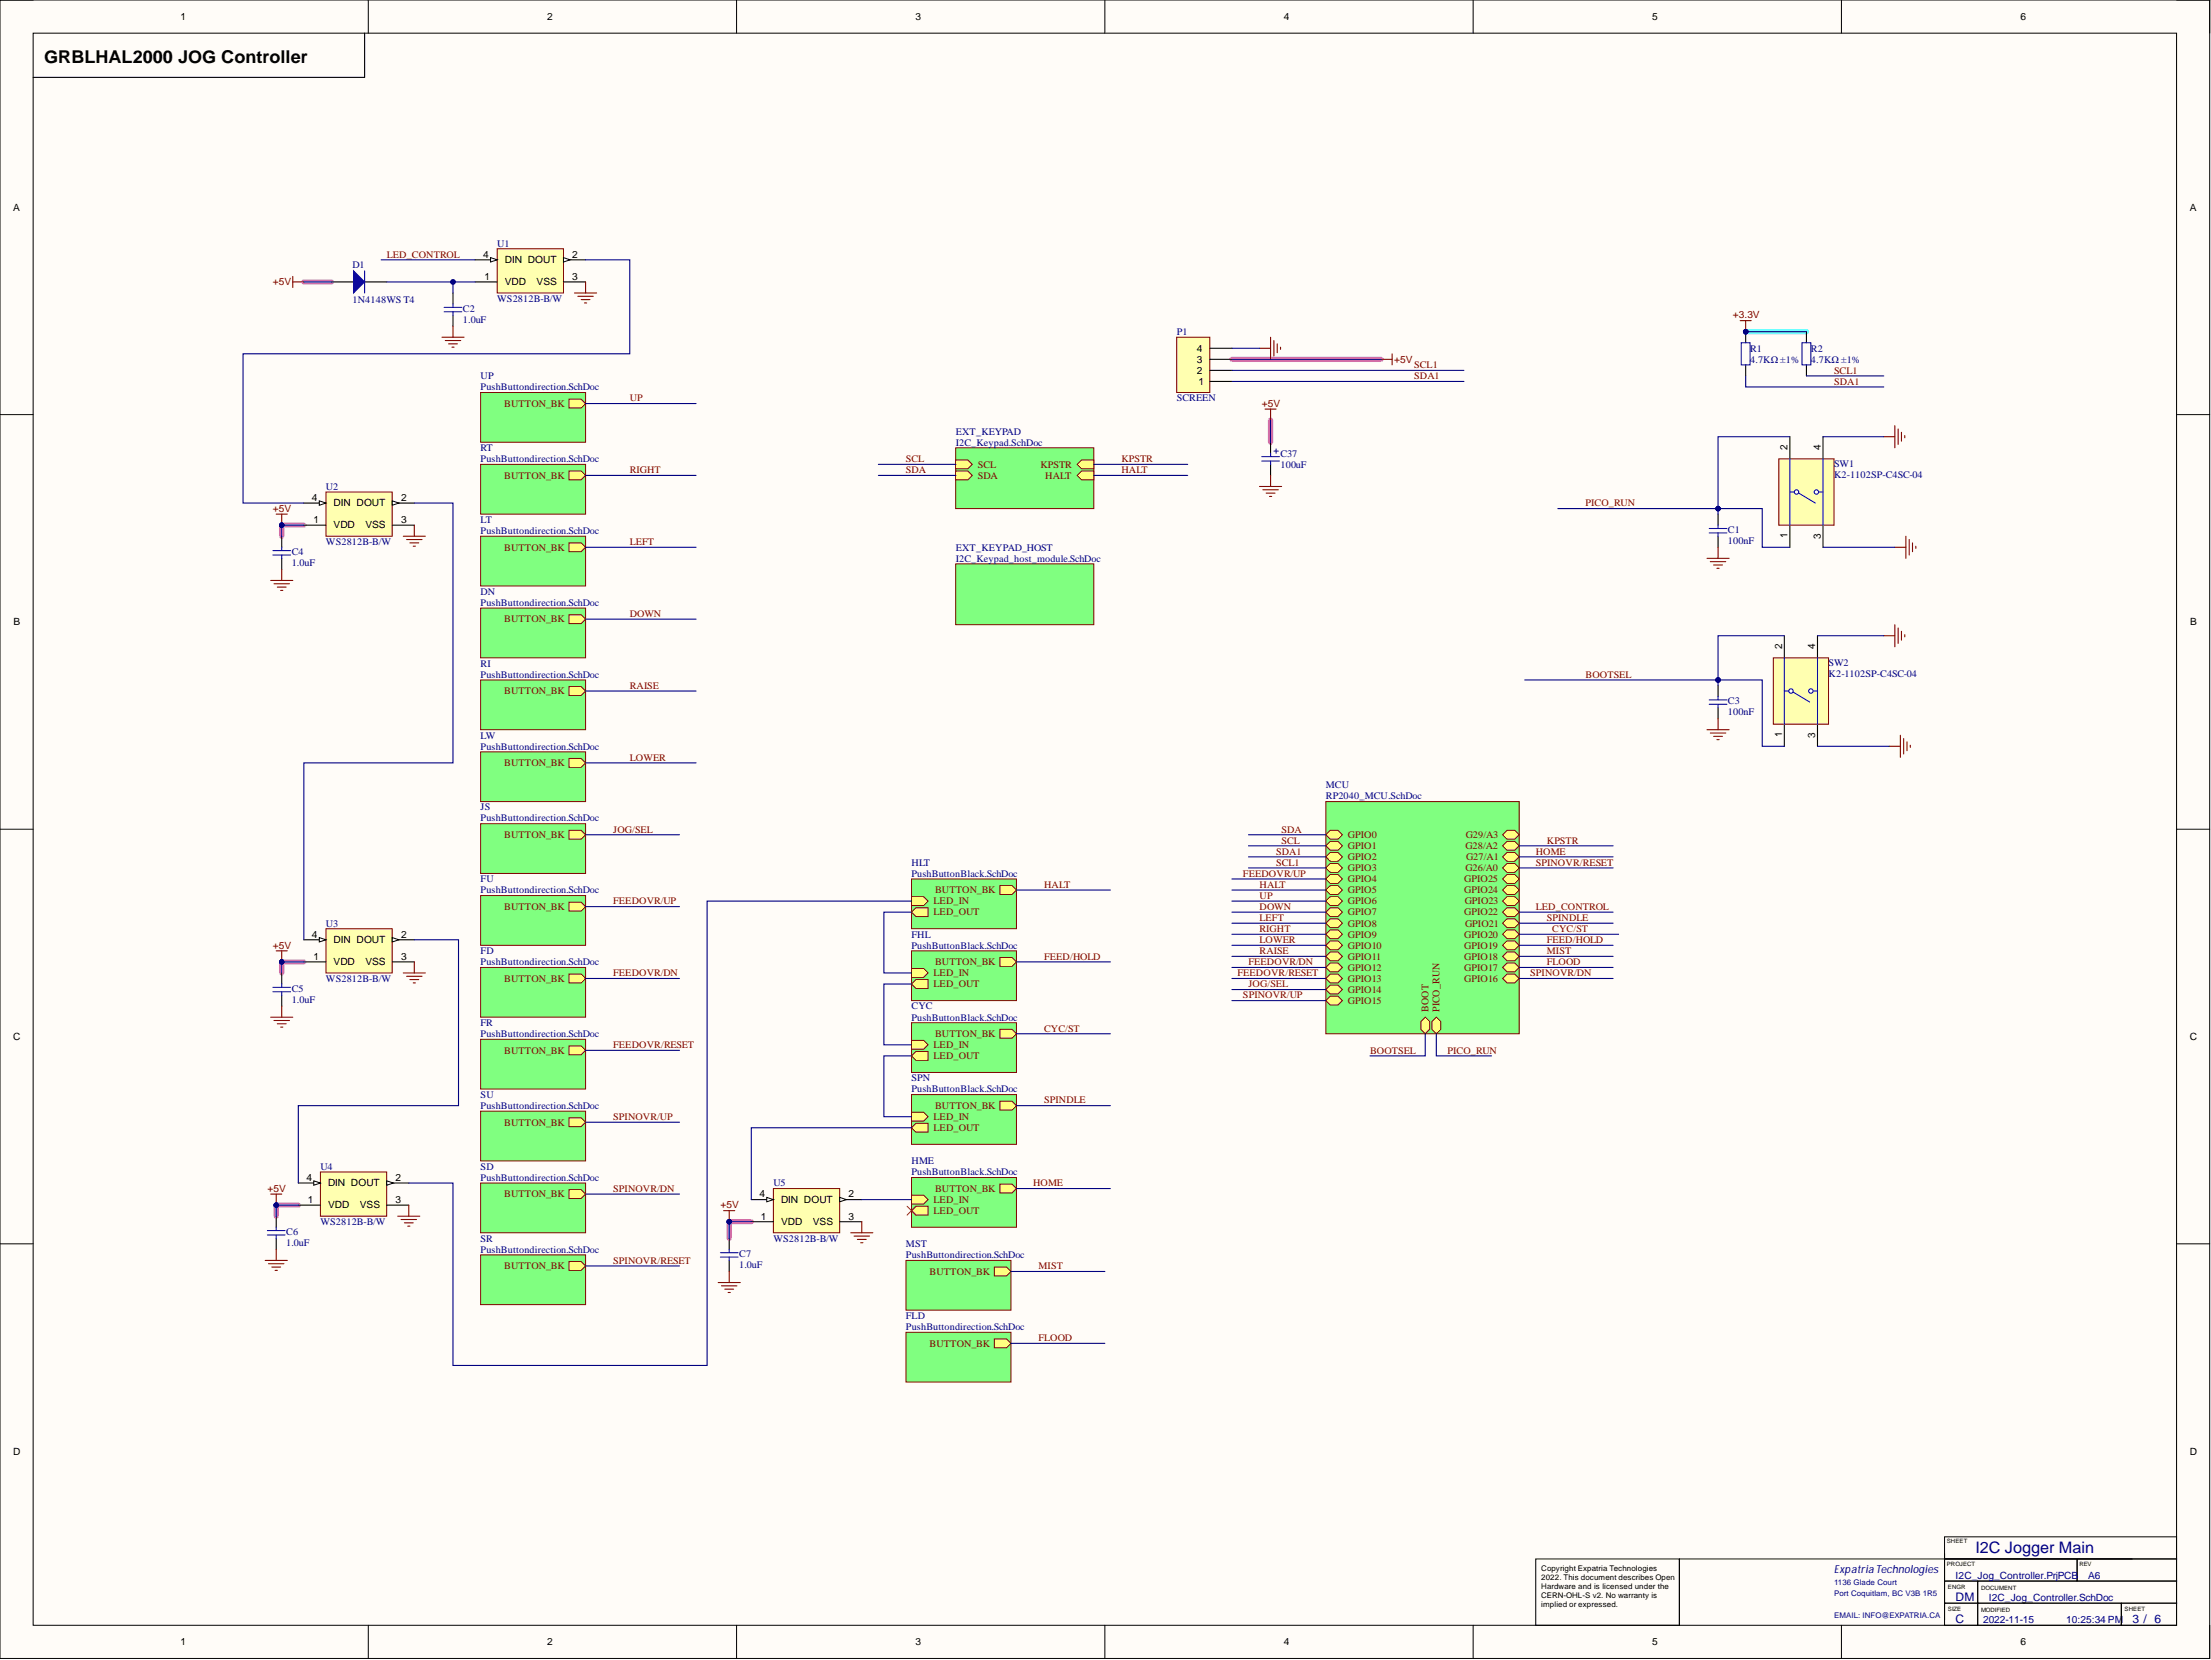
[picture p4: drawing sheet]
<svg xmlns="http://www.w3.org/2000/svg" width="508mm" height="381mm" viewBox="0 0 508 381" stroke-linecap="round" stroke-linejoin="round" font-family="sans-serif">
<defs><g id="words">
<text font-size="4.1" x="10.1" y="14.4">GRBLHAL2000 JOG Controller</text>
<text font-size="3.6" fill="#000080" x="453.6" y="356.5">I2C Jogger Main</text>
<g font-size="2.7" fill="#000080">
<text x="449" y="367.4">DM</text>
<text x="449" y="372.4">C</text>
<text x="489.6" y="372.4">3 / 6</text>
</g>
<text font-size="2.6" fill="#000080" x="421.1" y="361.1">ExpatriaTechnologies</text>
<g font-size="2.3">
<text x="41.4" y="4.6">1</text>
<text x="125.7" y="4.6">2</text>
<text x="210.2" y="4.6">3</text>
<text x="294.8" y="4.6">4</text>
<text x="379.3" y="4.6">5</text>
<text x="463.9" y="4.6">6</text>
<text x="3" y="48.4">A</text>
<text x="502.8" y="48.4">A</text>
<text x="110.9" y="59.1">4</text>
<text x="131.4" y="59.1">2</text>
<text x="111.3" y="64.2">1</text>
<text x="115.9" y="65.5">VDD</text>
<text x="115.9" y="60.4">DIN DOUT</text>
<text x="123.2" y="65.5">VSS</text>
<text x="131.4" y="64.2">3</text>
<text x="274.8" y="83.2">3</text>
<text x="274.8" y="80.7">4</text>
<text x="274.8" y="85.8">2</text>
<text x="275.2" y="88.3">1</text>
<text x="410.4" y="103.3" transform="rotate(-90 410.4 103.3)">2</text>
<text x="418.1" y="103.3" transform="rotate(-90 418.1 103.3)">4</text>
<text x="71.6" y="115">4</text>
<text x="76.6" y="116.2">DIN DOUT</text>
<text x="92.1" y="115">2</text>
<text x="72" y="120">1</text>
<text x="76.6" y="121.3">VDD</text>
<text x="83.9" y="121.3">VSS</text>
<text x="92.1" y="120">3</text>
<text x="410.4" y="123.4" transform="rotate(-90 410.4 123.4)">1</text>
<text x="418.1" y="123.8" transform="rotate(-90 418.1 123.8)">3</text>
<text x="3.1" y="143.5">B</text>
<text x="502.9" y="143.5">B</text>
<text x="409.2" y="149" transform="rotate(-90 409.2 149)">2</text>
<text x="416.8" y="149" transform="rotate(-90 416.8 149)">4</text>
<text x="409.2" y="169.1" transform="rotate(-90 409.2 169.1)">1</text>
<text x="416.8" y="169.4" transform="rotate(-90 416.8 169.4)">3</text>
<text x="71.6" y="215.2">4</text>
<text x="92.1" y="215.2">2</text>
<text x="72" y="220.3">1</text>
<text x="76.6" y="221.5">VDD</text>
<text x="76.6" y="216.5">DIN DOUT</text>
<text x="83.9" y="221.5">VSS</text>
<text x="92.1" y="220.3">3</text>
<text x="3" y="238.7">C</text>
<text x="502.8" y="238.7">C</text>
<text x="70.4" y="271">4</text>
<text x="75.3" y="272.3">DIN DOUT</text>
<text x="90.8" y="271">2</text>
<text x="174.4" y="274.8">4</text>
<text x="194.8" y="274.8">2</text>
<text x="70.7" y="276.1">1</text>
<text x="75.3" y="277.4">VDD</text>
<text x="82.6" y="277.4">VSS</text>
<text x="90.8" y="276.1">3</text>
<text x="174.7" y="279.9">1</text>
<text x="179.3" y="281.2">VDD</text>
<text x="179.3" y="276.1">DIN DOUT</text>
<text x="186.6" y="281.2">VSS</text>
<text x="194.8" y="279.9">3</text>
<text x="3" y="333.9">D</text>
<text x="502.8" y="333.9">D</text>
<text x="41.4" y="377.6">1</text>
<text x="125.7" y="377.6">2</text>
<text x="210.2" y="377.6">3</text>
<text x="294.8" y="377.6">4</text>
<text x="379.3" y="377.6">5</text>
<text x="463.9" y="377.6">6</text>
</g>
<g font-size="2.3" fill="#800000">
<text x="88.8" y="59.1">LED_CONTROL</text>
<text x="62.7" y="65.5">+5V</text>
<text x="397.8" y="73.1">+3.3V</text>
<text x="320.1" y="83.2">+5V</text>
<text x="324.7" y="84.5">SCL1</text>
<text x="324.7" y="87">SDA1</text>
<text x="421.1" y="85.8">SCL1</text>
<text x="421.1" y="88.3">SDA1</text>
<text x="115.8" y="93.4">BUTTON_BK</text>
<text x="144.6" y="92.1">UP</text>
<text x="289.7" y="93.4">+5V</text>
<text x="208" y="106.1">SCL</text>
<text x="224.5" y="107.3">SCL</text>
<text x="238.9" y="107.3">KPSTR</text>
<text x="257.5" y="106.1">KPSTR</text>
<text x="115.8" y="109.9">BUTTON_BK</text>
<text x="144.6" y="108.6">RIGHT</text>
<text x="208" y="108.6">SDA</text>
<text x="224.5" y="109.9">SDA</text>
<text x="240" y="109.9">HALT</text>
<text x="257.5" y="108.6">HALT</text>
<text x="62.7" y="117.5">+5V</text>
<text x="364" y="116.2">PICO_RUN</text>
<text x="144.6" y="125.1">LEFT</text>
<text x="115.8" y="126.4">BUTTON_BK</text>
<text x="115.8" y="142.9">BUTTON_BK</text>
<text x="144.6" y="141.6">DOWN</text>
<text x="364" y="155.6">BOOTSEL</text>
<text x="115.8" y="159.4">BUTTON_BK</text>
<text x="144.6" y="158.1">RAISE</text>
<text x="115.8" y="175.9">BUTTON_BK</text>
<text x="144.6" y="174.6">LOWER</text>
<text x="140.8" y="191.1">JOG/SEL</text>
<text x="294.3" y="191.1">SDA</text>
<text x="115.8" y="192.4">BUTTON_BK</text>
<text x="293" y="196.2">SDA1</text>
<text x="294.3" y="193.6">SCL</text>
<text x="309.5" y="194.9">GPIO1</text>
<text x="309.5" y="192.4">GPIO0</text>
<text x="309.5" y="197.4">GPIO2</text>
<text x="336.5" y="194.9">G28/A2</text>
<text x="336.5" y="192.4">G29/A3</text>
<text x="336.6" y="197.4">G27/A1</text>
<text x="352.6" y="196.2">HOME</text>
<text x="355.1" y="193.6">KPSTR</text>
<text x="239.7" y="203.8">HALT</text>
<text x="285.4" y="201.2">FEEDOVR/UP</text>
<text x="289.2" y="203.8">HALT</text>
<text x="293" y="198.7">SCL1</text>
<text x="309.5" y="202.5">GPIO4</text>
<text x="309.5" y="200">GPIO3</text>
<text x="336.2" y="202.5">GPIO25</text>
<text x="336.5" y="200">G26/A0</text>
<text x="352.6" y="198.7">SPINOVR/RESET</text>
<text x="115.8" y="208.8">BUTTON_BK</text>
<text x="140.8" y="207.6">FEEDOVR/UP</text>
<text x="214.4" y="207.6">LED_IN</text>
<text x="214.7" y="205">BUTTON_BK</text>
<text x="289.2" y="208.8">DOWN</text>
<text x="289.2" y="206.3">UP</text>
<text x="309.5" y="207.6">GPIO6</text>
<text x="309.5" y="205">GPIO5</text>
<text x="336.2" y="205">GPIO24</text>
<text x="336.3" y="207.6">GPIO23</text>
<text x="352.6" y="208.8">LED_CONTROL</text>
<text x="214.4" y="210.1">LED_OUT</text>
<text x="289.2" y="211.4">LEFT</text>
<text x="289.2" y="213.9">RIGHT</text>
<text x="309.5" y="212.7">GPIO8</text>
<text x="309.5" y="210.1">GPIO7</text>
<text x="309.5" y="215.2">GPIO9</text>
<text x="336.2" y="215.2">GPIO20</text>
<text x="336.2" y="210.1">GPIO22</text>
<text x="336.4" y="212.7">GPIO21</text>
<text x="355.1" y="211.4">SPINDLE</text>
<text x="356.4" y="213.9">CYC/ST</text>
<text x="62.7" y="217.7">+5V</text>
<text x="214.7" y="221.5">BUTTON_BK</text>
<text x="239.7" y="220.3">FEED/HOLD</text>
<text x="286.7" y="221.5">FEEDOVR/DN</text>
<text x="289.2" y="216.5">LOWER</text>
<text x="289.2" y="219">RAISE</text>
<text x="309.5" y="217.7">GPIO10</text>
<text x="309.5" y="220.3">GPIO11</text>
<text x="336.2" y="220.3">GPIO18</text>
<text x="336.2" y="217.7">GPIO19</text>
<text x="355.1" y="219">MIST</text>
<text x="355.1" y="216.5">FEED/HOLD</text>
<text x="355.1" y="221.5">FLOOD</text>
<text x="115.8" y="225.3">BUTTON_BK</text>
<text x="140.8" y="224.1">FEEDOVR/DN</text>
<text x="214.4" y="224.1">LED_IN</text>
<text x="214.4" y="226.6">LED_OUT</text>
<text x="284.1" y="224.1">FEEDOVR/RESET</text>
<text x="286.7" y="226.6">JOG/SEL</text>
<text x="309.5" y="227.9">GPIO14</text>
<text x="309.5" y="225.3">GPIO13</text>
<text x="309.5" y="222.8">GPIO12</text>
<text x="336.2" y="222.8">GPIO17</text>
<text x="336.2" y="225.3">GPIO16</text>
<text x="351.3" y="224.1">SPINOVR/DN</text>
<text x="285.4" y="229.1">SPINOVR/UP</text>
<text x="309.5" y="230.4">GPIO15</text>
<text x="328" y="232.2" transform="rotate(-90 328 232.2)">BOOT</text>
<text x="330.5" y="232.2" transform="rotate(-90 330.5 232.2)">PICO_RUN</text>
<text x="214.7" y="238">BUTTON_BK</text>
<text x="239.7" y="236.8">CYC/ST</text>
<text x="115.8" y="241.8">BUTTON_BK</text>
<text x="140.8" y="240.6">FEEDOVR/RESET</text>
<text x="214.4" y="240.6">LED_IN</text>
<text x="214.4" y="243.1">LED_OUT</text>
<text x="314.6" y="241.8">BOOTSEL</text>
<text x="332.3" y="241.8">PICO_RUN</text>
<text x="140.8" y="257.1">SPINOVR/UP</text>
<text x="214.4" y="257.1">LED_IN</text>
<text x="214.7" y="254.5">BUTTON_BK</text>
<text x="239.7" y="253.3">SPINDLE</text>
<text x="115.8" y="258.3">BUTTON_BK</text>
<text x="214.4" y="259.6">LED_OUT</text>
<text x="61.4" y="273.6">+5V</text>
<text x="115.8" y="274.8">BUTTON_BK</text>
<text x="140.8" y="273.6">SPINOVR/DN</text>
<text x="214.7" y="273.6">BUTTON_BK</text>
<text x="237.2" y="272.3">HOME</text>
<text x="165.4" y="277.4">+5V</text>
<text x="214.4" y="276.1">LED_IN</text>
<text x="214.4" y="278.6">LED_OUT</text>
<text x="115.8" y="291.3">BUTTON_BK</text>
<text x="140.8" y="290.1">SPINOVR/RESET</text>
<text x="213.4" y="292.6">BUTTON_BK</text>
<text x="238.5" y="291.3">MIST</text>
<text x="213.4" y="309.1">BUTTON_BK</text>
<text x="238.5" y="307.8">FLOOD</text>
</g>
<g font-size="2.3" fill="#000080">
<text x="114.2" y="56.6">U1</text>
<text x="80.9" y="61.4">D1</text>
<text x="80.9" y="69.5">1N4148WS T4</text>
<text x="106.3" y="71.6">C2</text>
<text x="114.2" y="69.3">WS2812B-B/W</text>
<text x="106.3" y="74.1">1.0uF</text>
<text x="270.2" y="76.9">P1</text>
<text x="401.8" y="80.7">R1</text>
<text x="401.8" y="83.2">4.7KΩ ±1%</text>
<text x="415.8" y="80.7">R2</text>
<text x="415.8" y="83.2">4.7KΩ ±1%</text>
<text x="110.3" y="87">UP</text>
<text x="110.3" y="89.6">PushButtondirection.SchDoc</text>
<text x="270.2" y="92.1">SCREEN</text>
<text x="219.4" y="99.7">EXT_KEYPAD</text>
<text x="110.3" y="103.5">RT</text>
<text x="110.3" y="106.1">PushButtondirection.SchDoc</text>
<text x="219.4" y="102.3">I2C_Keypad.SchDoc</text>
<text x="294" y="104.8">C37</text>
<text x="294" y="107.3">100uF</text>
<text x="421.1" y="107.1">SW1</text>
<text x="74.8" y="112.4">U2</text>
<text x="421.1" y="109.6">K2-1102SP-C4SC-04</text>
<text x="74.8" y="125.1">WS2812B-B/W</text>
<text x="110.3" y="120">LT</text>
<text x="110.3" y="122.6">PushButtondirection.SchDoc</text>
<text x="396.7" y="122.3">C1</text>
<text x="396.7" y="124.9">100nF</text>
<text x="67" y="127.4">C4</text>
<text x="67" y="129.9">1.0uF</text>
<text x="219.4" y="126.4">EXT_KEYPAD_HOST</text>
<text x="219.4" y="128.9">I2C_Keypad_host_module.SchDoc</text>
<text x="110.3" y="136.5">DN</text>
<text x="110.3" y="139.1">PushButtondirection.SchDoc</text>
<text x="110.3" y="153">RI</text>
<text x="110.3" y="155.6">PushButtondirection.SchDoc</text>
<text x="419.8" y="152.8">SW2</text>
<text x="419.8" y="155.3">K2-1102SP-C4SC-04</text>
<text x="396.7" y="161.6">C3</text>
<text x="396.7" y="164.2">100nF</text>
<text x="110.3" y="169.5">LW</text>
<text x="110.3" y="172.1">PushButtondirection.SchDoc</text>
<text x="304.4" y="180.9">MCU</text>
<text x="304.4" y="183.5">RP2040_MCU.SchDoc</text>
<text x="110.3" y="186">JS</text>
<text x="110.3" y="188.5">PushButtondirection.SchDoc</text>
<text x="110.3" y="202.5">FU</text>
<text x="209.3" y="198.7">HLT</text>
<text x="209.3" y="201.2">PushButtonBlack.SchDoc</text>
<text x="110.3" y="205">PushButtondirection.SchDoc</text>
<text x="74.8" y="212.7">U3</text>
<text x="209.3" y="215.2">FHL</text>
<text x="110.3" y="219">FD</text>
<text x="110.3" y="221.5">PushButtondirection.SchDoc</text>
<text x="209.3" y="217.7">PushButtonBlack.SchDoc</text>
<text x="67" y="227.6">C5</text>
<text x="74.8" y="225.3">WS2812B-B/W</text>
<text x="67" y="230.2">1.0uF</text>
<text x="209.3" y="231.7">CYC</text>
<text x="110.3" y="235.5">FR</text>
<text x="110.3" y="238">PushButtondirection.SchDoc</text>
<text x="209.3" y="234.2">PushButtonBlack.SchDoc</text>
<text x="110.3" y="252">SU</text>
<text x="209.3" y="248.2">SPN</text>
<text x="209.3" y="250.7">PushButtonBlack.SchDoc</text>
<text x="110.3" y="254.5">PushButtondirection.SchDoc</text>
<text x="73.6" y="268.5">U4</text>
<text x="110.3" y="268.5">SD</text>
<text x="209.3" y="267.2">HME</text>
<text x="209.3" y="269.8">PushButtonBlack.SchDoc</text>
<text x="110.3" y="271">PushButtondirection.SchDoc</text>
<text x="177.6" y="272.3">U5</text>
<text x="73.6" y="281.2">WS2812B-B/W</text>
<text x="65.7" y="283.5">C6</text>
<text x="65.7" y="286">1.0uF</text>
<text x="110.3" y="285">SR</text>
<text x="110.3" y="287.5">PushButtondirection.SchDoc</text>
<text x="177.6" y="285">WS2812B-B/W</text>
<text x="208" y="286.2">MST</text>
<text x="169.7" y="288.5">C7</text>
<text x="169.7" y="291.1">1.0uF</text>
<text x="208" y="288.8">PushButtondirection.SchDoc</text>
<text x="208" y="302.7">FLD</text>
<text x="208" y="305.3">PushButtondirection.SchDoc</text>
<text x="449" y="362.4">I2C_Jog_Controller.PrjPCB</text>
<text x="479.4" y="362.4">A6</text>
<text x="456.6" y="367.4">I2C_Jog_Controller.SchDoc</text>
<text x="455.3" y="372.5">2022-11-15</text>
<text x="474.4" y="372.5">10:25:34 PM</text>
</g>
<g font-size="1.8">
<text x="353.9" y="360.7">Copyright Expatria Technologies</text>
<text x="353.9" y="362.7">2022. This document describes Open</text>
<text x="353.9" y="364.7">Hardware and is licensed under the</text>
<text x="353.9" y="366.8">CERN-OHL-S v2. No warranty is</text>
<text x="353.9" y="368.8">implied or expressed.</text>
</g>
<g font-size="1.8" fill="#000080">
<text x="421.1" y="363.7">1136 Glade Court</text>
<text x="421.1" y="366.3">Port Coquitlam, BC V3B 1R5</text>
<text x="421.1" y="371.3">EMAIL: INFO@EXPATRIA.CA</text>
</g>
<g font-size="1.4">
<text x="447" y="354.3">SHEET</text>
<text x="447" y="359.3">PROJECT</text>
<text x="477.4" y="359.3">REV</text>
<text x="447.2" y="364.7">ENGR</text>
<text x="454.8" y="364.9">DOCUMENT</text>
<text x="447.2" y="369.7">SIZE</text>
<text x="454.8" y="370">MODIFIED</text>
<text x="487.8" y="369.7">SHEET</text>
</g>
</g></defs>
<path d="M0 0h507.4v380.6h-507.4z" fill-rule="evenodd" fill="#fffcf8"/>
<path d="M0 0h507.4v380.6h-507.4z" fill="none" stroke="#000" stroke-width=".23"/>
<path d="M7.6 7.6h492.1v365.4h-492.1z" fill-rule="evenodd" fill="#fffcf8"/>
<g fill="none" stroke="#000" stroke-width=".23">
<path d="M0 0h7.6M84.6 0v7.6M169.1 0v7.6M253.7 0v7.6M338.2 0v7.6M422.8 0v7.6M499.7 0h7.7v7.6M7.6 7.6h492.1v365.4h-492.1zM0 95.2h7.6M499.7 95.2h7.7M0 190.3h7.6M499.7 190.3h7.7"/>
<path d="M0 285.5h7.6M499.7 285.5h7.7M352.6 357.8h33v15.2h-33zM446.5 352.7h53.2v5.1h-53.2zM446.5 357.8h30.4v5.1h-30.4zM446.5 356.5v15.3M476.9 357.8h22.8v5.1h-22.8zM489.6 357.8h-104v15.2M84.6 373v7.6M169.1 373v7.6M253.7 373v7.6M338.2 373v7.6"/>
<path d="M422.8 373v7.6M446.5 368h7.6v5h-7.6zM446.5 362.9h7.6v5.1h-7.6zM454.1 368h33v5h-33zM454.1 362.9h45.6v5.1h-45.6zM487.1 368h12.6v5h-12.6zM507.4 373v7.6"/>
</g>
<path d="M400.8 76.1h14" fill="none" stroke="#6effff" stroke-width="1.3"/>
<path d="M69.8 64.7h6.3M282.8 82.5h34.3M291.7 96.4v5.1M69.8 120.5h-5.1v2.6M69.8 220.8h-5.1v2.5M68.5 276.6h-5.1v2.5M172.5 280.4h-5.1v3.8" fill="none" stroke="#ff6eff" stroke-width="1.3"/>
<path d="M83.7 7.6v10.2h-76.1" fill="none" stroke="#000" stroke-width=".25"/>
<path d="M219.4 102.8h31.7v13.9h-31.7z" fill-rule="evenodd" fill="#80ff80"/>
<path d="M219.4 102.8h31.7v13.9h-31.7z" fill="none" stroke="#800000" stroke-width=".23"/>
<path d="M219.4 105.6h2.8l1 1-1 1h-2.8z" fill-rule="evenodd" fill="#ffff80"/>
<path d="M219.4 105.6h2.8l1 1-1 1h-2.8z" fill="none" stroke="#800000" stroke-width=".23"/>
<path d="M219.4 108.1h2.8l1 1-1 1h-2.8z" fill-rule="evenodd" fill="#ffff80"/>
<path d="M219.4 108.1h2.8l1 1-1 1h-2.8z" fill="none" stroke="#800000" stroke-width=".23"/>
<path d="M248.3 105.6h2.8v2h-2.8l-1-1z" fill-rule="evenodd" fill="#ffff80"/>
<path d="M248.3 105.6h2.8v2h-2.8l-1-1z" fill="none" stroke="#800000" stroke-width=".23"/>
<path d="M248.3 108.1h2.8v2h-2.8l-1-1z" fill-rule="evenodd" fill="#ffff80"/>
<path d="M248.3 108.1h2.8v2h-2.8l-1-1z" fill="none" stroke="#800000" stroke-width=".23"/>
<path d="M270.2 77.4h7.6v12.7h-7.6z" fill-rule="evenodd" fill="#ffffb0"/>
<path d="M270.2 77.4h7.6v12.7h-7.6z" fill="none" stroke="#800000" stroke-width=".23"/>
<path d="M104 67.2v2.6M104 72.3v2.6M277.8 79.9h5M414.8 76.1v2.6M277.8 87.5h5M277.8 85h5M277.8 82.5h5M414.8 83.7v2.6M394.5 118v2.5M394.5 123.1v2.5" fill="none" stroke="#000" stroke-width=".25"/>
<g fill="none" stroke="#800000" stroke-width=".25">
<path d="M67.2 63.4v2.6M67.2 64.7h2.6M101.5 77.4h5M102.2 78.2h3.6M103 78.9h2M103.8 79.7h.5M104 74.9v2.5M289.2 79.9h2.5M291.7 77.4v5.1M292.5 78.2v3.5M293.2 78.9v2.1M294 79.7v.5"/>
<path d="M317.1 82.5h2.5M319.6 81.2v2.5M435.1 97.7v5.1M435.8 98.5v3.5M436.6 99.2v2.1M437.3 100v.5M432.5 100.2h2.6M391.9 128.2h5.1M392.7 128.9h3.5M393.5 129.7h2M394.2 130.4h.5M394.5 125.6v2.6"/>
<path d="M435.1 125.6h2.5M437.6 123.1v5.1M438.4 123.8v3.6M439.1 124.6v2M439.9 125.4v.5"/>
</g>
<path d="M102 70.5h4M102 71.6h4M104 69.8v.7M104 71.6v.7M413.7 78.7h2.1v5h-2.1zM392.4 121.3h4.1M392.4 122.3h4.1M394.5 120.5v.8M394.5 122.3v.8" fill="none" stroke="#00f" stroke-width=".25"/>
<circle cx="400.8" cy="76.1" r=".51" fill="#000080"/>
<circle cx="400.8" cy="76.1" r=".51" fill="none" stroke="#000080" stroke-width=".23"/>
<path d="M400.8 76.1v2.6" fill="none" stroke="#000" stroke-width=".25"/>
<circle cx="400.8" cy="76.1" r=".51" fill="#000080"/>
<circle cx="400.8" cy="76.1" r=".51" fill="none" stroke="#000080" stroke-width=".23"/>
<path d="M400.8 83.7v2.6" fill="none" stroke="#000" stroke-width=".25"/>
<path d="M399.8 78.7h2v5h-2z" fill="none" stroke="#00f" stroke-width=".25"/>
<path d="M399.5 73.6h2.6M400.8 73.6v2.5" fill="none" stroke="#800000" stroke-width=".25"/>
<circle cx="400.8" cy="76.1" r=".51" fill="#000080"/>
<circle cx="400.8" cy="76.1" r=".51" fill="none" stroke="#000080" stroke-width=".23"/>
<path d="M394.5 157.3v2.6M409.7 145.9v5.1M417.3 145.9v5.1M394.5 162.4v2.5M409.7 166.2v5.1M417.3 166.2v5.1" fill="none" stroke="#000" stroke-width=".25"/>
<path d="M394.5 159.9v.7M392.4 160.6h4.1M392.4 161.6h4.1M394.5 161.6v.8" fill="none" stroke="#00f" stroke-width=".25"/>
<g fill="none" stroke="#800000" stroke-width=".25">
<path d="M432.5 145.9h2.6M435.1 143.4v5.1M435.8 144.1v3.6M436.6 144.9v2M437.3 145.7v.5M391.9 167.5h5.1M392.7 168.2h3.5M393.5 169h2M394.2 169.8h.5M394.5 164.9v2.6M433.8 171.3h2.5M436.3 168.8v5"/>
<path d="M437.1 169.5v3.6M437.8 170.3v2M438.6 171v.5"/>
</g>
<path d="M407.1 151h12.7v15.2h-12.7z" fill-rule="evenodd" fill="#ffffb0"/>
<path d="M407.1 151h12.7v15.2h-12.7z" fill="none" stroke="#800000" stroke-width=".23"/>
<path d="M409.7 151v15.2M416.3 158.6h1M417.3 151v15.2" fill="none" stroke="#00f" stroke-width=".25"/>
<circle cx="415.8" cy="158.6" r=".51" fill="#fff"/>
<circle cx="415.8" cy="158.6" r=".51" fill="none" stroke="#00f" stroke-width=".25"/>
<circle cx="411.2" cy="158.6" r=".51" fill="#fff"/>
<g fill="none" stroke="#00f" stroke-width=".25">
<path d="M409.7 158.6h1M411.7 158.9l3.8 2.2"/>
<circle cx="411.2" cy="158.6" r=".51"/>
</g>
<path d="M411 100.2v5.1M418.6 100.2v5.1M411 120.5v5.1M418.6 120.5v5.1" fill="none" stroke="#000" stroke-width=".25"/>
<path d="M408.4 105.3h12.7v15.2h-12.7z" fill-rule="evenodd" fill="#ffffb0"/>
<path d="M408.4 105.3h12.7v15.2h-12.7z" fill="none" stroke="#800000" stroke-width=".23"/>
<path d="M411 105.3v15.2M417.6 112.9h1M418.6 105.3v15.2" fill="none" stroke="#00f" stroke-width=".25"/>
<circle cx="417" cy="112.9" r=".51" fill="#fff"/>
<circle cx="417" cy="112.9" r=".51" fill="none" stroke="#00f" stroke-width=".25"/>
<circle cx="412.5" cy="112.9" r=".51" fill="#fff"/>
<g fill="none" stroke="#00f" stroke-width=".25">
<path d="M411 112.9h1M413 113.2l3.8 2.3"/>
<circle cx="412.5" cy="112.9" r=".51"/>
</g>
<path d="M110.3 90.1h24.1v11.4h-24.1z" fill-rule="evenodd" fill="#80ff80"/>
<path d="M110.3 90.1h24.1v11.4h-24.1z" fill="none" stroke="#800000" stroke-width=".23"/>
<path d="M130.6 91.6h2.8l1 1-1 1h-2.8z" fill-rule="evenodd" fill="#ffff80"/>
<path d="M130.6 91.6h2.8l1 1-1 1h-2.8z" fill="none" stroke="#800000" stroke-width=".23"/>
<path d="M114.2 57.1h15.2v10.1h-15.2z" fill-rule="evenodd" fill="#ffffb0"/>
<path d="M114.2 57.1h15.2v10.1h-15.2z" fill="none" stroke="#800000" stroke-width=".23"/>
<path d="M129.4 59.6h5M109.1 64.7h5.1" fill="none" stroke="#000" stroke-width=".25"/>
<path d="M129.4 59.1l1.5 .5-1.5 .5z" fill="#f8fcff"/>
<path d="M129.4 59.1l1.5 .5-1.5 .5z" fill="none" stroke="#000" stroke-width=".23"/>
<path d="M109.1 59.6h5.1M129.4 64.7h5" fill="none" stroke="#000" stroke-width=".25"/>
<path d="M112.6 59.1l1.6 .5-1.6 .5z" fill="#f8fcff"/>
<path d="M112.6 59.1l1.6 .5-1.6 .5z" fill="none" stroke="#000" stroke-width=".23"/>
<path d="M110.3 139.6h24.1v11.4h-24.1z" fill-rule="evenodd" fill="#80ff80"/>
<path d="M110.3 139.6h24.1v11.4h-24.1z" fill="none" stroke="#800000" stroke-width=".23"/>
<path d="M130.6 141.1h2.8l1 1-1 1h-2.8z" fill-rule="evenodd" fill="#ffff80"/>
<path d="M130.6 141.1h2.8l1 1-1 1h-2.8z" fill="none" stroke="#800000" stroke-width=".23"/>
<path d="M131.9 67.2h5.1M132.7 68h3.5M133.4 68.8h2.1M134.2 69.5h.5M134.4 64.7v2.5" fill="none" stroke="#800000" stroke-width=".25"/>
<path d="M110.3 123.1h24.1v11.4h-24.1z" fill-rule="evenodd" fill="#80ff80"/>
<path d="M110.3 123.1h24.1v11.4h-24.1z" fill="none" stroke="#800000" stroke-width=".23"/>
<path d="M130.6 124.6h2.8l1 1-1 1h-2.8z" fill-rule="evenodd" fill="#ffff80"/>
<path d="M130.6 124.6h2.8l1 1-1 1h-2.8z" fill="none" stroke="#800000" stroke-width=".23"/>
<path d="M110.3 106.6h24.1v11.4h-24.1z" fill-rule="evenodd" fill="#80ff80"/>
<path d="M110.3 106.6h24.1v11.4h-24.1z" fill="none" stroke="#800000" stroke-width=".23"/>
<path d="M130.6 108.1h2.8l1 1-1 1h-2.8z" fill-rule="evenodd" fill="#ffff80"/>
<path d="M130.6 108.1h2.8l1 1-1 1h-2.8z" fill="none" stroke="#800000" stroke-width=".23"/>
<path d="M110.3 156.1h24.1v11.4h-24.1z" fill-rule="evenodd" fill="#80ff80"/>
<path d="M110.3 156.1h24.1v11.4h-24.1z" fill="none" stroke="#800000" stroke-width=".23"/>
<path d="M130.6 157.6h2.8l1 1-1 1h-2.8z" fill-rule="evenodd" fill="#ffff80"/>
<path d="M130.6 157.6h2.8l1 1-1 1h-2.8z" fill="none" stroke="#800000" stroke-width=".23"/>
<path d="M110.3 172.6h24.1v11.4h-24.1z" fill-rule="evenodd" fill="#80ff80"/>
<path d="M110.3 172.6h24.1v11.4h-24.1z" fill="none" stroke="#800000" stroke-width=".23"/>
<path d="M130.6 174.1h2.8l1 1-1 1h-2.8z" fill-rule="evenodd" fill="#ffff80"/>
<path d="M130.6 174.1h2.8l1 1-1 1h-2.8z" fill="none" stroke="#800000" stroke-width=".23"/>
<path d="M76.1 64.7h5.1M83.7 64.7h5.1" fill="none" stroke="#000" stroke-width=".25"/>
<path d="M81.2 62.2l2.5 2.5-2.5 2.5z" fill="#00f"/>
<path d="M81.2 62.2l2.5 2.5-2.5 2.5zM83.7 62.2v5" fill="none" stroke="#00f" stroke-width=".25"/>
<path d="M110.3 189.1h24.1v11.4h-24.1z" fill-rule="evenodd" fill="#80ff80"/>
<path d="M110.3 189.1h24.1v11.4h-24.1z" fill="none" stroke="#800000" stroke-width=".23"/>
<path d="M130.6 190.6h2.8l1 1-1 1h-2.8z" fill-rule="evenodd" fill="#ffff80"/>
<path d="M130.6 190.6h2.8l1 1-1 1h-2.8z" fill="none" stroke="#800000" stroke-width=".23"/>
<path d="M110.3 205.5h24.1v11.5h-24.1z" fill-rule="evenodd" fill="#80ff80"/>
<path d="M110.3 205.5h24.1v11.5h-24.1z" fill="none" stroke="#800000" stroke-width=".23"/>
<path d="M130.6 207.1h2.8l1 1-1 1h-2.8z" fill-rule="evenodd" fill="#ffff80"/>
<path d="M130.6 207.1h2.8l1 1-1 1h-2.8z" fill="none" stroke="#800000" stroke-width=".23"/>
<path d="M110.3 222h24.1v11.5h-24.1z" fill-rule="evenodd" fill="#80ff80"/>
<path d="M110.3 222h24.1v11.5h-24.1z" fill="none" stroke="#800000" stroke-width=".23"/>
<path d="M130.6 223.6h2.8l1 1-1 1h-2.8z" fill-rule="evenodd" fill="#ffff80"/>
<path d="M130.6 223.6h2.8l1 1-1 1h-2.8z" fill="none" stroke="#800000" stroke-width=".23"/>
<path d="M110.3 238.5h24.1v11.5h-24.1z" fill-rule="evenodd" fill="#80ff80"/>
<path d="M110.3 238.5h24.1v11.5h-24.1z" fill="none" stroke="#800000" stroke-width=".23"/>
<path d="M130.6 240.1h2.8l1 1-1 1h-2.8z" fill-rule="evenodd" fill="#ffff80"/>
<path d="M130.6 240.1h2.8l1 1-1 1h-2.8z" fill="none" stroke="#800000" stroke-width=".23"/>
<path d="M110.3 255h24.1v11.5h-24.1z" fill-rule="evenodd" fill="#80ff80"/>
<path d="M110.3 255h24.1v11.5h-24.1z" fill="none" stroke="#800000" stroke-width=".23"/>
<path d="M130.6 256.6h2.8l1 1-1 1h-2.8z" fill-rule="evenodd" fill="#ffff80"/>
<path d="M130.6 256.6h2.8l1 1-1 1h-2.8z" fill="none" stroke="#800000" stroke-width=".23"/>
<path d="M110.3 271.5h24.1v11.4h-24.1z" fill-rule="evenodd" fill="#80ff80"/>
<path d="M110.3 271.5h24.1v11.4h-24.1z" fill="none" stroke="#800000" stroke-width=".23"/>
<path d="M130.6 273h2.8l1 1.1-1 1h-2.8z" fill-rule="evenodd" fill="#ffff80"/>
<path d="M130.6 273h2.8l1 1.1-1 1h-2.8z" fill="none" stroke="#800000" stroke-width=".23"/>
<path d="M110.3 288h24.1v11.4h-24.1z" fill-rule="evenodd" fill="#80ff80"/>
<path d="M110.3 288h24.1v11.4h-24.1z" fill="none" stroke="#800000" stroke-width=".23"/>
<path d="M130.6 289.5h2.8l1 1.1-1 1h-2.8z" fill-rule="evenodd" fill="#ffff80"/>
<path d="M130.6 289.5h2.8l1 1.1-1 1h-2.8z" fill="none" stroke="#800000" stroke-width=".23"/>
<path d="M209.3 251.2h24.1v11.4h-24.1z" fill-rule="evenodd" fill="#80ff80"/>
<path d="M209.3 251.2h24.1v11.4h-24.1z" fill="none" stroke="#800000" stroke-width=".23"/>
<path d="M229.6 252.7h2.8l1 1.1-1 1h-2.8z" fill-rule="evenodd" fill="#ffff80"/>
<path d="M229.6 252.7h2.8l1 1.1-1 1h-2.8z" fill="none" stroke="#800000" stroke-width=".23"/>
<path d="M209.3 255.3h2.8l1 1-1 1h-2.8z" fill-rule="evenodd" fill="#ffff80"/>
<path d="M209.3 255.3h2.8l1 1-1 1h-2.8z" fill="none" stroke="#800000" stroke-width=".23"/>
<path d="M210.3 257.8h2.8v2.1h-2.8l-1-1.1z" fill-rule="evenodd" fill="#ffff80"/>
<path d="M210.3 257.8h2.8v2.1h-2.8l-1-1.1z" fill="none" stroke="#800000" stroke-width=".23"/>
<path d="M208 305.8h24.1v11.4h-24.1z" fill-rule="evenodd" fill="#80ff80"/>
<path d="M208 305.8h24.1v11.4h-24.1z" fill="none" stroke="#800000" stroke-width=".23"/>
<path d="M228.3 307.3h2.8l1 1-1 1h-2.8z" fill-rule="evenodd" fill="#ffff80"/>
<path d="M228.3 307.3h2.8l1 1-1 1h-2.8z" fill="none" stroke="#800000" stroke-width=".23"/>
<path d="M208 289.3h24.1v11.4h-24.1z" fill-rule="evenodd" fill="#80ff80"/>
<path d="M208 289.3h24.1v11.4h-24.1z" fill="none" stroke="#800000" stroke-width=".23"/>
<path d="M228.3 290.8h2.8l1 1-1 1h-2.8z" fill-rule="evenodd" fill="#ffff80"/>
<path d="M228.3 290.8h2.8l1 1-1 1h-2.8z" fill="none" stroke="#800000" stroke-width=".23"/>
<path d="M209.3 234.7h24.1v11.5h-24.1z" fill-rule="evenodd" fill="#80ff80"/>
<path d="M209.3 234.7h24.1v11.5h-24.1z" fill="none" stroke="#800000" stroke-width=".23"/>
<path d="M229.6 236.3h2.8l1 1-1 1h-2.8z" fill-rule="evenodd" fill="#ffff80"/>
<path d="M229.6 236.3h2.8l1 1-1 1h-2.8z" fill="none" stroke="#800000" stroke-width=".23"/>
<path d="M209.3 238.8h2.8l1 1-1 1h-2.8z" fill-rule="evenodd" fill="#ffff80"/>
<path d="M209.3 238.8h2.8l1 1-1 1h-2.8z" fill="none" stroke="#800000" stroke-width=".23"/>
<path d="M210.3 241.3h2.8v2.1h-2.8l-1-1.1z" fill-rule="evenodd" fill="#ffff80"/>
<path d="M210.3 241.3h2.8v2.1h-2.8l-1-1.1z" fill="none" stroke="#800000" stroke-width=".23"/>
<path d="M209.3 218.2h24.1v11.5h-24.1z" fill-rule="evenodd" fill="#80ff80"/>
<path d="M209.3 218.2h24.1v11.5h-24.1z" fill="none" stroke="#800000" stroke-width=".23"/>
<path d="M229.6 219.8h2.8l1 1-1 1h-2.8z" fill-rule="evenodd" fill="#ffff80"/>
<path d="M229.6 219.8h2.8l1 1-1 1h-2.8z" fill="none" stroke="#800000" stroke-width=".23"/>
<path d="M209.3 222.3h2.8l1 1-1 1h-2.8z" fill-rule="evenodd" fill="#ffff80"/>
<path d="M209.3 222.3h2.8l1 1-1 1h-2.8z" fill="none" stroke="#800000" stroke-width=".23"/>
<path d="M210.3 224.8h2.8v2.1h-2.8l-1-1.1z" fill-rule="evenodd" fill="#ffff80"/>
<path d="M210.3 224.8h2.8v2.1h-2.8l-1-1.1z" fill="none" stroke="#800000" stroke-width=".23"/>
<path d="M209.3 201.7h24.1v11.5h-24.1z" fill-rule="evenodd" fill="#80ff80"/>
<path d="M209.3 201.7h24.1v11.5h-24.1z" fill="none" stroke="#800000" stroke-width=".23"/>
<path d="M229.6 203.3h2.8l1 1-1 1h-2.8z" fill-rule="evenodd" fill="#ffff80"/>
<path d="M229.6 203.3h2.8l1 1-1 1h-2.8z" fill="none" stroke="#800000" stroke-width=".23"/>
<path d="M209.3 205.8h2.8l1 1-1 1h-2.8z" fill-rule="evenodd" fill="#ffff80"/>
<path d="M209.3 205.8h2.8l1 1-1 1h-2.8z" fill="none" stroke="#800000" stroke-width=".23"/>
<path d="M210.3 208.3h2.8v2.1h-2.8l-1-1z" fill-rule="evenodd" fill="#ffff80"/>
<path d="M210.3 208.3h2.8v2.1h-2.8l-1-1z" fill="none" stroke="#800000" stroke-width=".23"/>
<path d="M74.8 112.9h15.3v10.2h-15.3z" fill-rule="evenodd" fill="#ffffb0"/>
<path d="M74.8 112.9h15.3v10.2h-15.3z" fill="none" stroke="#800000" stroke-width=".23"/>
<path d="M90.1 115.5h5M69.8 120.5h5" fill="none" stroke="#000" stroke-width=".25"/>
<path d="M90.1 115l1.5 .5-1.5 .5z" fill="#f8fcff"/>
<path d="M90.1 115l1.5 .5-1.5 .5z" fill="none" stroke="#000" stroke-width=".23"/>
<path d="M69.8 115.5h5M90.1 120.5h5" fill="none" stroke="#000" stroke-width=".25"/>
<path d="M73.3 115l1.5 .5-1.5 .5z" fill="#f8fcff"/>
<path d="M73.3 115l1.5 .5-1.5 .5z" fill="none" stroke="#000" stroke-width=".23"/>
<path d="M64.7 123.1v2.5M64.7 128.2v2.5" fill="none" stroke="#000" stroke-width=".25"/>
<path d="M62.7 126.4h4M62.7 127.4h4M64.7 125.6v.8M64.7 127.4v.8" fill="none" stroke="#00f" stroke-width=".25"/>
<path d="M63.4 118h2.6M64.7 118v2.5M62.2 133.2h5M62.9 134h3.6M63.7 134.7h2M64.4 135.5h.5M64.7 130.7v2.5" fill="none" stroke="#800000" stroke-width=".25"/>
<circle cx="64.7" cy="120.5" r=".51" fill="#000080"/>
<circle cx="64.7" cy="120.5" r=".51" fill="none" stroke="#000080" stroke-width=".23"/>
<path d="M92.6 123.1h5.1M93.4 123.8h3.5M94.1 124.6h2M94.9 125.4h.5M95.1 120.5v2.6" fill="none" stroke="#800000" stroke-width=".25"/>
<path d="M74.8 213.2h15.3v10.1h-15.3z" fill-rule="evenodd" fill="#ffffb0"/>
<path d="M74.8 213.2h15.3v10.1h-15.3z" fill="none" stroke="#800000" stroke-width=".23"/>
<path d="M90.1 215.7h5M69.8 220.8h5" fill="none" stroke="#000" stroke-width=".25"/>
<path d="M90.1 215.2l1.5 .5-1.5 .5z" fill="#f8fcff"/>
<path d="M90.1 215.2l1.5 .5-1.5 .5z" fill="none" stroke="#000" stroke-width=".23"/>
<path d="M69.8 215.7h5M90.1 220.8h5" fill="none" stroke="#000" stroke-width=".25"/>
<path d="M73.3 215.2l1.5 .5-1.5 .5z" fill="#f8fcff"/>
<path d="M73.3 215.2l1.5 .5-1.5 .5z" fill="none" stroke="#000" stroke-width=".23"/>
<path d="M64.7 223.3v2.5M64.7 228.4v2.5" fill="none" stroke="#000" stroke-width=".25"/>
<path d="M62.7 226.6h4M62.7 227.6h4M64.7 225.8v.8M64.7 227.6v.8" fill="none" stroke="#00f" stroke-width=".25"/>
<path d="M63.4 218.2h2.6M64.7 218.2v2.6M62.2 233.5h5M62.9 234.2h3.6M63.7 235h2M64.4 235.7h.5M64.7 230.9v2.6" fill="none" stroke="#800000" stroke-width=".25"/>
<circle cx="64.7" cy="220.8" r=".51" fill="#000080"/>
<circle cx="64.7" cy="220.8" r=".51" fill="none" stroke="#000080" stroke-width=".23"/>
<path d="M92.6 223.3h5.1M93.4 224.1h3.5M94.1 224.8h2M94.9 225.6h.5M95.1 220.8v2.5" fill="none" stroke="#800000" stroke-width=".25"/>
<path d="M73.6 269h15.2v10.1h-15.2z" fill-rule="evenodd" fill="#ffffb0"/>
<path d="M73.6 269h15.2v10.1h-15.2z" fill="none" stroke="#800000" stroke-width=".23"/>
<path d="M68.5 276.6h5.1M88.8 271.5h5.1" fill="none" stroke="#000" stroke-width=".25"/>
<path d="M88.8 271l1.5 .5-1.5 .5z" fill="#f8fcff"/>
<path d="M88.8 271l1.5 .5-1.5 .5z" fill="none" stroke="#000" stroke-width=".23"/>
<path d="M68.5 271.5h5.1M88.8 276.6h5.1" fill="none" stroke="#000" stroke-width=".25"/>
<path d="M72 271l1.6 .5-1.6 .5z" fill="#f8fcff"/>
<path d="M72 271l1.6 .5-1.6 .5z" fill="none" stroke="#000" stroke-width=".23"/>
<path d="M63.4 279.1v2.6M63.4 284.2v2.6" fill="none" stroke="#000" stroke-width=".25"/>
<path d="M61.4 282.4h4M61.4 283.5h4M63.4 281.7v.7M63.4 283.5v.7" fill="none" stroke="#00f" stroke-width=".25"/>
<path d="M62.2 274.1h2.5M63.4 274.1v2.5M60.9 289.3h5.1M61.6 290.1h3.6M62.4 290.8h2M63.2 291.6h.5M63.4 286.8v2.5" fill="none" stroke="#800000" stroke-width=".25"/>
<circle cx="63.4" cy="276.6" r=".51" fill="#000080"/>
<circle cx="63.4" cy="276.6" r=".51" fill="none" stroke="#000080" stroke-width=".23"/>
<path d="M91.3 279.1h5.1M92.1 279.9h3.5M93.9 276.6v2.5M92.8 280.7h2.1M93.6 281.4h.5" fill="none" stroke="#800000" stroke-width=".25"/>
<path d="M177.6 272.8h15.2v10.1h-15.2z" fill-rule="evenodd" fill="#ffffb0"/>
<path d="M177.6 272.8h15.2v10.1h-15.2z" fill="none" stroke="#800000" stroke-width=".23"/>
<path d="M192.8 275.3h5.1M172.5 280.4h5.1" fill="none" stroke="#000" stroke-width=".25"/>
<path d="M192.8 274.8l1.5 .5-1.5 .5z" fill="#f8fcff"/>
<path d="M192.8 274.8l1.5 .5-1.5 .5z" fill="none" stroke="#000" stroke-width=".23"/>
<path d="M172.5 275.3h5.1M192.8 280.4h5.1" fill="none" stroke="#000" stroke-width=".25"/>
<path d="M176.1 274.8l1.5 .5-1.5 .5z" fill="#f8fcff"/>
<path d="M176.1 274.8l1.5 .5-1.5 .5z" fill="none" stroke="#000" stroke-width=".23"/>
<path d="M167.4 284.2v2.6M167.4 289.3v2.5" fill="none" stroke="#000" stroke-width=".25"/>
<path d="M165.4 287.5h4.1M165.4 288.5h4.1M167.4 286.8v.7M167.4 288.5v.8" fill="none" stroke="#00f" stroke-width=".25"/>
<path d="M166.2 277.9h2.5M167.4 277.9v2.5M164.9 294.4h5.1M165.7 295.1h3.5M166.4 295.9h2M167.2 296.6h.5M167.4 291.8v2.6" fill="none" stroke="#800000" stroke-width=".25"/>
<circle cx="167.4" cy="280.4" r=".51" fill="#000080"/>
<circle cx="167.4" cy="280.4" r=".51" fill="none" stroke="#000080" stroke-width=".23"/>
<path d="M195.3 282.9h5.1M196.1 283.7h3.5M196.9 284.5h2M197.6 285.2h.5M197.9 280.4v2.5" fill="none" stroke="#800000" stroke-width=".25"/>
<path d="M209.3 270.3h24.1v11.4h-24.1z" fill-rule="evenodd" fill="#80ff80"/>
<path d="M209.3 270.3h24.1v11.4h-24.1z" fill="none" stroke="#800000" stroke-width=".23"/>
<path d="M229.6 271.8h2.8l1 1-1 1h-2.8z" fill-rule="evenodd" fill="#ffff80"/>
<path d="M229.6 271.8h2.8l1 1-1 1h-2.8z" fill="none" stroke="#800000" stroke-width=".23"/>
<path d="M209.3 274.3h2.8l1 1-1 1h-2.8z" fill-rule="evenodd" fill="#ffff80"/>
<path d="M209.3 274.3h2.8l1 1-1 1h-2.8z" fill="none" stroke="#800000" stroke-width=".23"/>
<path d="M210.3 276.9h2.8v2h-2.8l-1-1z" fill-rule="evenodd" fill="#ffff80"/>
<path d="M210.3 276.9h2.8v2h-2.8l-1-1z" fill="none" stroke="#800000" stroke-width=".23"/>
<path d="M208.3 276.9l2 2M210.3 276.9l-2 2" fill="none" stroke="#f00" stroke-width=".23"/>
<path d="M219.4 129.4h31.7v14h-31.7z" fill-rule="evenodd" fill="#80ff80"/>
<path d="M219.4 129.4h31.7v14h-31.7z" fill="none" stroke="#800000" stroke-width=".23"/>
<path d="M304.4 184h44.4v53.3h-44.4z" fill-rule="evenodd" fill="#80ff80"/>
<path d="M304.4 184h44.4v53.3h-44.4z" fill="none" stroke="#800000" stroke-width=".23"/>
<path d="M346 193.1h1.8l1 1-1 1h-1.8l-1-1z" fill-rule="evenodd" fill="#ffff80"/>
<path d="M346 193.1h1.8l1 1-1 1h-1.8l-1-1z" fill="none" stroke="#800000" stroke-width=".23"/>
<path d="M346 213.4h1.8l1 1-1 1h-1.8l-1-1z" fill-rule="evenodd" fill="#ffff80"/>
<path d="M346 213.4h1.8l1 1-1 1h-1.8l-1-1z" fill="none" stroke="#800000" stroke-width=".23"/>
<path d="M305.4 226.1h1.8l1 1-1 1h-1.8l-1-1z" fill-rule="evenodd" fill="#ffff80"/>
<path d="M305.4 226.1h1.8l1 1-1 1h-1.8l-1-1z" fill="none" stroke="#800000" stroke-width=".23"/>
<path d="M346 200.7h1.8l1 1-1 1.1h-1.8l-1-1.1z" fill-rule="evenodd" fill="#ffff80"/>
<path d="M346 200.7h1.8l1 1-1 1.1h-1.8l-1-1.1z" fill="none" stroke="#800000" stroke-width=".23"/>
<path d="M305.4 228.6h1.8l1 1.1-1 1h-1.8l-1-1z" fill-rule="evenodd" fill="#ffff80"/>
<path d="M305.4 228.6h1.8l1 1.1-1 1h-1.8l-1-1z" fill="none" stroke="#800000" stroke-width=".23"/>
<path d="M305.4 210.9h1.8l1 1-1 1h-1.8l-1-1z" fill-rule="evenodd" fill="#ffff80"/>
<path d="M305.4 210.9h1.8l1 1-1 1h-1.8l-1-1z" fill="none" stroke="#800000" stroke-width=".23"/>
<path d="M305.4 193.1h1.8l1 1-1 1h-1.8l-1-1z" fill-rule="evenodd" fill="#ffff80"/>
<path d="M305.4 193.1h1.8l1 1-1 1h-1.8l-1-1z" fill="none" stroke="#800000" stroke-width=".23"/>
<path d="M346 195.7h1.8l1 1-1 1h-1.8l-1-1z" fill-rule="evenodd" fill="#ffff80"/>
<path d="M346 195.7h1.8l1 1-1 1h-1.8l-1-1z" fill="none" stroke="#800000" stroke-width=".23"/>
<path d="M305.4 190.6h1.8l1 1-1 1h-1.8l-1-1z" fill-rule="evenodd" fill="#ffff80"/>
<path d="M305.4 190.6h1.8l1 1-1 1h-1.8l-1-1z" fill="none" stroke="#800000" stroke-width=".23"/>
<path d="M305.4 223.6h1.8l1 1-1 1h-1.8l-1-1z" fill-rule="evenodd" fill="#ffff80"/>
<path d="M305.4 223.6h1.8l1 1-1 1h-1.8l-1-1z" fill="none" stroke="#800000" stroke-width=".23"/>
<path d="M346 198.2h1.8l1 1-1 1h-1.8l-1-1z" fill-rule="evenodd" fill="#ffff80"/>
<path d="M346 198.2h1.8l1 1-1 1h-1.8l-1-1z" fill="none" stroke="#800000" stroke-width=".23"/>
<path d="M346 210.9h1.8l1 1-1 1h-1.8l-1-1z" fill-rule="evenodd" fill="#ffff80"/>
<path d="M346 210.9h1.8l1 1-1 1h-1.8l-1-1z" fill="none" stroke="#800000" stroke-width=".23"/>
<path d="M329.8 233.5l1 1v1.8l-1 1-1-1v-1.8z" fill-rule="evenodd" fill="#ffff80"/>
<path d="M329.8 233.5l1 1v1.8l-1 1-1-1v-1.8z" fill="none" stroke="#800000" stroke-width=".23"/>
<path d="M346 190.6h1.8l1 1-1 1h-1.8l-1-1z" fill-rule="evenodd" fill="#ffff80"/>
<path d="M346 190.6h1.8l1 1-1 1h-1.8l-1-1z" fill="none" stroke="#800000" stroke-width=".23"/>
<path d="M305.4 208.3h1.8l1 1.1-1 1h-1.8l-1-1z" fill-rule="evenodd" fill="#ffff80"/>
<path d="M305.4 208.3h1.8l1 1.1-1 1h-1.8l-1-1z" fill="none" stroke="#800000" stroke-width=".23"/>
<path d="M305.4 205.8h1.8l1 1-1 1h-1.8l-1-1z" fill-rule="evenodd" fill="#ffff80"/>
<path d="M305.4 205.8h1.8l1 1-1 1h-1.8l-1-1z" fill="none" stroke="#800000" stroke-width=".23"/>
<path d="M305.4 221h1.8l1 1-1 1.1h-1.8l-1-1.1z" fill-rule="evenodd" fill="#ffff80"/>
<path d="M305.4 221h1.8l1 1-1 1.1h-1.8l-1-1.1z" fill="none" stroke="#800000" stroke-width=".23"/>
<path d="M305.4 195.7h1.8l1 1-1 1h-1.8l-1-1z" fill-rule="evenodd" fill="#ffff80"/>
<path d="M305.4 195.7h1.8l1 1-1 1h-1.8l-1-1z" fill="none" stroke="#800000" stroke-width=".23"/>
<path d="M305.4 200.7h1.8l1 1-1 1.1h-1.8l-1-1.1z" fill-rule="evenodd" fill="#ffff80"/>
<path d="M305.4 200.7h1.8l1 1-1 1.1h-1.8l-1-1.1z" fill="none" stroke="#800000" stroke-width=".23"/>
<path d="M346 221h1.8l1 1-1 1.1h-1.8l-1-1.1z" fill-rule="evenodd" fill="#ffff80"/>
<path d="M346 221h1.8l1 1-1 1.1h-1.8l-1-1.1z" fill="none" stroke="#800000" stroke-width=".23"/>
<path d="M305.4 216h1.8l1 1-1 1h-1.8l-1-1z" fill-rule="evenodd" fill="#ffff80"/>
<path d="M305.4 216h1.8l1 1-1 1h-1.8l-1-1z" fill="none" stroke="#800000" stroke-width=".23"/>
<path d="M305.4 218.5h1.8l1 1-1 1h-1.8l-1-1z" fill-rule="evenodd" fill="#ffff80"/>
<path d="M305.4 218.5h1.8l1 1-1 1h-1.8l-1-1z" fill="none" stroke="#800000" stroke-width=".23"/>
<path d="M346 205.8h1.8l1 1-1 1h-1.8l-1-1z" fill-rule="evenodd" fill="#ffff80"/>
<path d="M346 205.8h1.8l1 1-1 1h-1.8l-1-1z" fill="none" stroke="#800000" stroke-width=".23"/>
<path d="M346 208.3h1.8l1 1.1-1 1h-1.8l-1-1z" fill-rule="evenodd" fill="#ffff80"/>
<path d="M346 208.3h1.8l1 1.1-1 1h-1.8l-1-1z" fill="none" stroke="#800000" stroke-width=".23"/>
<path d="M346 218.5h1.8l1 1-1 1h-1.8l-1-1z" fill-rule="evenodd" fill="#ffff80"/>
<path d="M346 218.5h1.8l1 1-1 1h-1.8l-1-1z" fill="none" stroke="#800000" stroke-width=".23"/>
<path d="M305.4 203.3h1.8l1 1-1 1h-1.8l-1-1z" fill-rule="evenodd" fill="#ffff80"/>
<path d="M305.4 203.3h1.8l1 1-1 1h-1.8l-1-1z" fill="none" stroke="#800000" stroke-width=".23"/>
<path d="M305.4 213.4h1.8l1 1-1 1h-1.8l-1-1z" fill-rule="evenodd" fill="#ffff80"/>
<path d="M305.4 213.4h1.8l1 1-1 1h-1.8l-1-1z" fill="none" stroke="#800000" stroke-width=".23"/>
<path d="M305.4 198.2h1.8l1 1-1 1h-1.8l-1-1z" fill-rule="evenodd" fill="#ffff80"/>
<path d="M305.4 198.2h1.8l1 1-1 1h-1.8l-1-1z" fill="none" stroke="#800000" stroke-width=".23"/>
<path d="M346 203.3h1.8l1 1-1 1h-1.8l-1-1z" fill-rule="evenodd" fill="#ffff80"/>
<path d="M346 203.3h1.8l1 1-1 1h-1.8l-1-1z" fill="none" stroke="#800000" stroke-width=".23"/>
<path d="M346 216h1.8l1 1-1 1h-1.8l-1-1z" fill-rule="evenodd" fill="#ffff80"/>
<path d="M346 216h1.8l1 1-1 1h-1.8l-1-1z" fill="none" stroke="#800000" stroke-width=".23"/>
<path d="M346 223.6h1.8l1 1-1 1h-1.8l-1-1z" fill-rule="evenodd" fill="#ffff80"/>
<path d="M346 223.6h1.8l1 1-1 1h-1.8l-1-1z" fill="none" stroke="#800000" stroke-width=".23"/>
<path d="M327.2 233.5l1.1 1v1.8l-1.1 1-1-1v-1.8z" fill-rule="evenodd" fill="#ffff80"/>
<path d="M327.2 233.5l1.1 1v1.8l-1.1 1-1-1v-1.8z" fill="none" stroke="#800000" stroke-width=".23"/>
<g fill="none" stroke="#000080" stroke-width=".25">
<path d="M104 64.7v2.5M134.4 109.1h25.4M201.7 109.1h17.7M201.7 106.6h17.7M251.1 109.1h21.6M251.1 106.6h21.6M134.4 125.6h25.4M134.4 142.1h25.4M134.4 158.6h25.4M134.4 175.1h25.4M134.4 191.6h21.6M134.4 208.1h21.6"/>
<path d="M233.4 204.3h21.5M134.4 224.6h21.6M233.4 220.8h21.5M233.4 237.3h21.5M233.4 253.8h21.5M232.1 291.8h21.6M232.1 308.3h21.6"/>
</g>
<circle cx="104" cy="64.7" r=".51" fill="#000080"/>
<circle cx="104" cy="64.7" r=".51" fill="none" stroke="#000080" stroke-width=".23"/>
<path d="M87.5 59.6h21.6M282.8 79.9h6.4M400.8 76.1h14M134.4 92.6h25.4" fill="none" stroke="#000080" stroke-width=".25"/>
<circle cx="400.8" cy="76.1" r=".51" fill="#000080"/>
<circle cx="400.8" cy="76.1" r=".51" fill="none" stroke="#000080" stroke-width=".23"/>
<path d="M400.8 86.3v2.5h31.7M414.8 86.3h17.7M411 100.2h-16.5v16.5" fill="none" stroke="#000080" stroke-width=".25"/>
<circle cx="394.5" cy="116.7" r=".51" fill="#000080"/>
<circle cx="394.5" cy="116.7" r=".51" fill="none" stroke="#000080" stroke-width=".23"/>
<path d="M394.5 116.7h10.1v8.9h6.4" fill="none" stroke="#000080" stroke-width=".25"/>
<circle cx="394.5" cy="116.7" r=".51" fill="#000080"/>
<circle cx="394.5" cy="116.7" r=".51" fill="none" stroke="#000080" stroke-width=".23"/>
<path d="M418.6 100.2h13.9M418.6 125.6h16.5M409.7 145.9h-15.2v10.2M417.3 145.9h15.2M417.3 171.3h16.5" fill="none" stroke="#000080" stroke-width=".25"/>
<circle cx="394.5" cy="156.1" r=".51" fill="#000080"/>
<circle cx="394.5" cy="156.1" r=".51" fill="none" stroke="#000080" stroke-width=".23"/>
<path d="M394.5 156.1h10.1v15.2h5.1" fill="none" stroke="#000080" stroke-width=".25"/>
<circle cx="394.5" cy="156.1" r=".51" fill="#000080"/>
<circle cx="394.5" cy="156.1" r=".51" fill="none" stroke="#000080" stroke-width=".23"/>
<path d="M357.7 116.7h36.8v1.3" fill="none" stroke="#000080" stroke-width=".25"/>
<circle cx="394.5" cy="116.7" r=".51" fill="#000080"/>
<circle cx="394.5" cy="116.7" r=".51" fill="none" stroke="#000080" stroke-width=".23"/>
<path d="M69.8 64.7h6.3M64.7 120.5h5.1M209.3 209.4h-6.4v13.9h6.4M209.3 225.8h-6.4v14h6.4M134.4 241.1h21.6M134.4 257.6h21.6M134.4 274.1h21.6M134.4 290.6h21.6" fill="none" stroke="#000080" stroke-width=".25"/>
<circle cx="64.7" cy="120.5" r=".51" fill="#000080"/>
<circle cx="64.7" cy="120.5" r=".51" fill="none" stroke="#000080" stroke-width=".23"/>
<path d="M64.7 120.5v2.6" fill="none" stroke="#000080" stroke-width=".25"/>
<circle cx="64.7" cy="120.5" r=".51" fill="#000080"/>
<circle cx="64.7" cy="120.5" r=".51" fill="none" stroke="#000080" stroke-width=".23"/>
<path d="M134.4 59.6h10.2v21.6h-88.8v34.3h14M64.7 220.8h5.1" fill="none" stroke="#000080" stroke-width=".25"/>
<circle cx="64.7" cy="220.8" r=".51" fill="#000080"/>
<circle cx="64.7" cy="220.8" r=".51" fill="none" stroke="#000080" stroke-width=".23"/>
<path d="M64.7 220.8v2.5" fill="none" stroke="#000080" stroke-width=".25"/>
<circle cx="64.7" cy="220.8" r=".51" fill="#000080"/>
<circle cx="64.7" cy="220.8" r=".51" fill="none" stroke="#000080" stroke-width=".23"/>
<path d="M63.4 276.6h5.1" fill="none" stroke="#000080" stroke-width=".25"/>
<circle cx="63.4" cy="276.6" r=".51" fill="#000080"/>
<circle cx="63.4" cy="276.6" r=".51" fill="none" stroke="#000080" stroke-width=".23"/>
<path d="M63.4 276.6v2.5" fill="none" stroke="#000080" stroke-width=".25"/>
<circle cx="63.4" cy="276.6" r=".51" fill="#000080"/>
<circle cx="63.4" cy="276.6" r=".51" fill="none" stroke="#000080" stroke-width=".23"/>
<path d="M167.4 280.4h5.1" fill="none" stroke="#000080" stroke-width=".25"/>
<circle cx="167.4" cy="280.4" r=".51" fill="#000080"/>
<circle cx="167.4" cy="280.4" r=".51" fill="none" stroke="#000080" stroke-width=".23"/>
<path d="M167.4 280.4v3.8" fill="none" stroke="#000080" stroke-width=".25"/>
<circle cx="167.4" cy="280.4" r=".51" fill="#000080"/>
<circle cx="167.4" cy="280.4" r=".51" fill="none" stroke="#000080" stroke-width=".23"/>
<path d="M88.8 64.7h20.3M282.8 82.5h34.3M282.8 85h53.3M282.8 87.5h53.3M95.1 115.5h8.9v59.6h-34.2v40.6M95.1 215.7h10.2v38.1h-36.8v17.7M209.3 206.8h-46.9v106.6h-58.4v-41.9h-10.1M209.3 242.3h-6.4v14h6.4M209.3 258.8h-36.8v16.5M197.9 275.3h11.4M233.4 272.8h21.5" fill="none" stroke="#000080" stroke-width=".25"/>
<circle cx="104" cy="64.7" r=".51" fill="#000080"/>
<circle cx="104" cy="64.7" r=".51" fill="none" stroke="#000080" stroke-width=".23"/>
<g fill="none" stroke="#000080" stroke-width=".25">
<path d="M350.1 156.1h44.4v1.2M286.7 191.6h17.7M286.7 194.1h17.7M286.7 199.2h17.7M286.7 196.7h17.7M348.8 194.1h21.6M348.8 199.2h21.6M348.8 196.7h21.6M282.8 204.3h21.6M282.8 201.7h21.6M282.8 209.4h21.6M282.8 211.9h21.6"/>
<path d="M282.8 206.8h21.6M282.8 214.4h21.6M282.8 217h21.6M282.8 219.5h21.6M348.8 209.4h21.6M348.8 211.9h21.6M348.8 214.4h22.8M348.8 217h21.6M348.8 219.5h21.6M282.8 224.6h21.6M282.8 222h21.6M282.8 227.1h21.6"/>
<path d="M282.8 229.7h21.6M327.2 237.3v5h-12.6M329.8 237.3v5h12.7M348.8 224.6h21.6M348.8 222h21.6"/>
</g>
<circle cx="394.5" cy="156.1" r=".51" fill="#000080"/>
<circle cx="394.5" cy="156.1" r=".51" fill="none" stroke="#000080" stroke-width=".23"/>
<path d="M291.7 101.5v2.5M291.7 106.6v2.5" fill="none" stroke="#000" stroke-width=".25"/>
<path d="M289.7 104.8h4.1M289.7 105.8h4.1M291.7 104v.8M291.7 105.8v.8M292.5 103.5h1M293 103v1" fill="none" stroke="#00f" stroke-width=".25"/>
<path d="M290.5 93.9h2.5M291.7 93.9v2.5M289.2 111.7h5.1M290 112.4h3.5M290.7 113.2h2M291.5 113.9h.5M291.7 109.1v2.6" fill="none" stroke="#800000" stroke-width=".25"/>
<path d="M291.7 96.4v5.1" fill="none" stroke="#000080" stroke-width=".25"/>
<use href="#words"/>
</svg>
